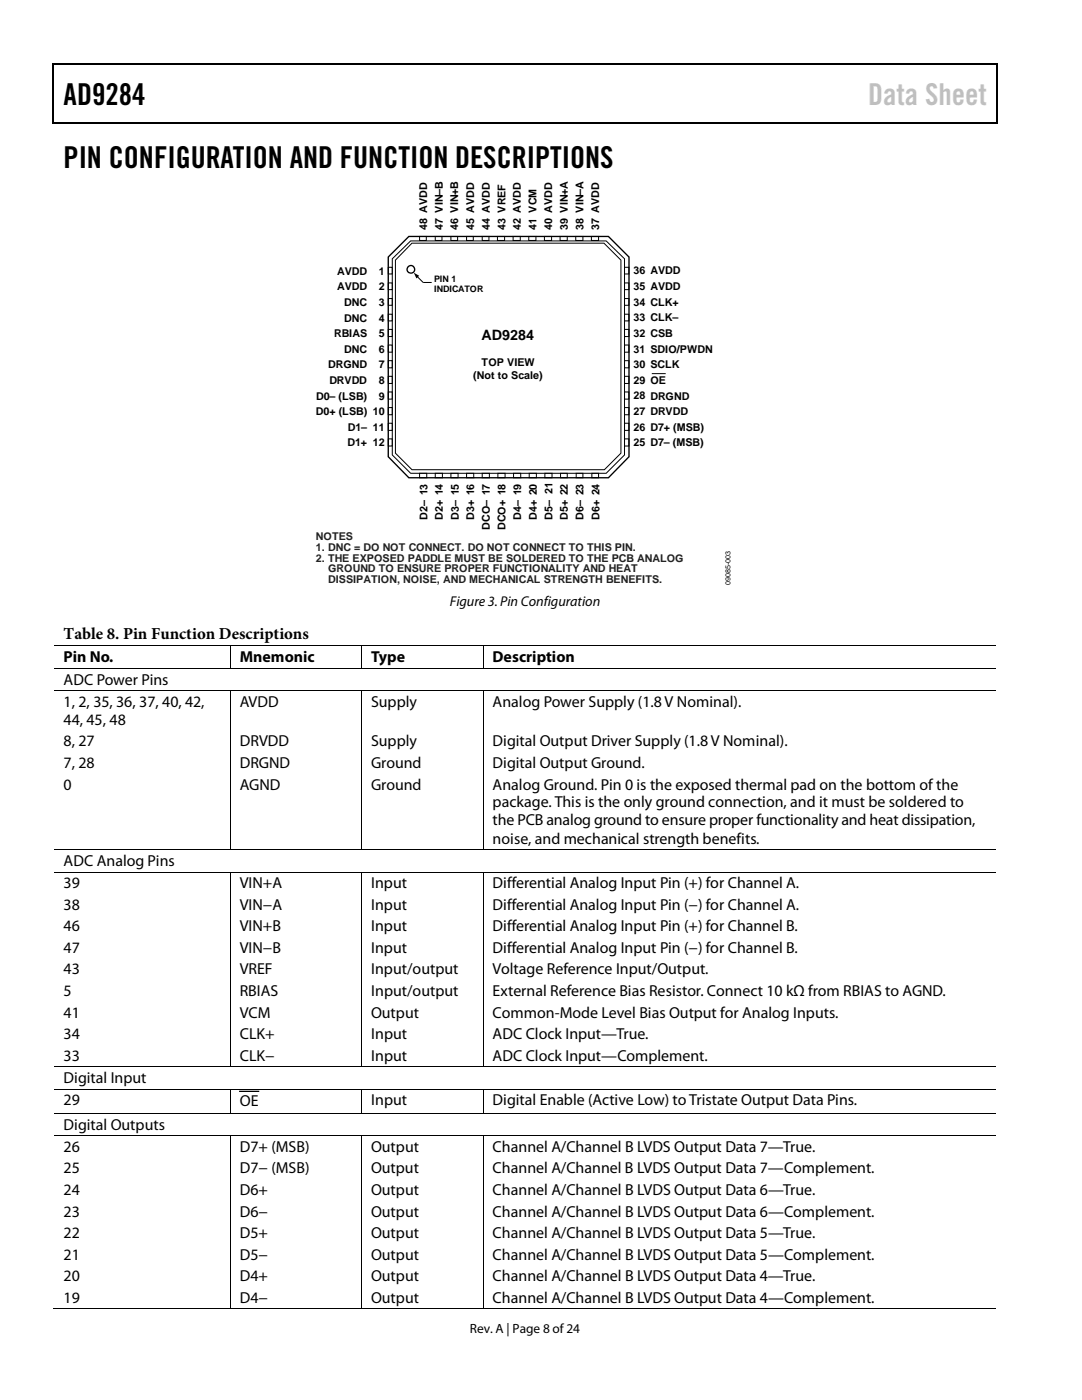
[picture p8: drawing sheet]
<svg xmlns="http://www.w3.org/2000/svg" width="216mm" height="279mm" viewBox="0 0 216 279" stroke-linecap="round" stroke-linejoin="round" font-family="sans-serif">
<defs><g id="words">
<g font-size="6">
<text x="12.7" y="20.9">AD9284</text>
<text x="12.7" y="33.6">PIN CONFIGURATION AND FUNCTION DESCRIPTIONS</text>
</g>
<text font-size="6" fill="#c1c1c1" x="173.2" y="20.9">Data Sheet</text>
<text font-size="3.3" x="12.7" y="127.6">Table 8. Pin Function Descriptions</text>
<g font-size="3.2">
<text x="12.7" y="132.1">Pin No.</text>
<text x="12.7" y="136.6">ADC Power Pins</text>
<text x="47.8" y="132.1">Mnemonic</text>
<text x="74" y="132.1">Type</text>
<text x="98.3" y="132.1">Description</text>
<text x="12.7" y="141.1">1, 2, 35, 36, 37, 40, 42,</text>
<text x="47.8" y="141.1">AVDD</text>
<text x="74" y="141.1">Supply</text>
<text x="98.3" y="141.1">Analog Power Supply (1.8V Nominal).</text>
<text x="12.7" y="144.7">44, 45, 48</text>
<text x="12.7" y="149">8, 27</text>
<text x="47.8" y="149">DRVDD</text>
<text x="74" y="149">Supply</text>
<text x="98.3" y="149">Digital Output Driver Supply (1.8V Nominal).</text>
<text x="12.7" y="153.2">7, 28</text>
<text x="47.8" y="153.2">DRGND</text>
<text x="74" y="153.2">Ground</text>
<text x="98.3" y="153.2">Digital Output Ground.</text>
<text x="12.7" y="157.6">0</text>
<text x="47.8" y="157.6">AGND</text>
<text x="74" y="157.6">Ground</text>
<text x="98.3" y="161.1">package. This is the only ground connection, and it must be soldered to</text>
<text x="98.3" y="157.6">Analog Ground. Pin 0 is the exposed thermal pad on the bottom of the</text>
<text x="98.3" y="164.7">the PCB analog ground to ensure proper functionality and heat dissipation,</text>
<text x="12.7" y="172.8">ADC Analog Pins</text>
<text x="98.3" y="168.4">noise, and mechanical strength benefits.</text>
<text x="12.7" y="177.3">39</text>
<text x="47.8" y="177.3">VIN+A</text>
<text x="74" y="177.3">Input</text>
<text x="98.3" y="177.3">Differential Analog Input Pin (+) for Channel A.</text>
<text x="12.7" y="181.6">38</text>
<text x="12.7" y="185.9">46</text>
<text x="47.8" y="185.9">VIN+B</text>
<text x="47.8" y="181.6">VIN−A</text>
<text x="74" y="181.6">Input</text>
<text x="74" y="185.9">Input</text>
<text x="98.3" y="181.6">Differential Analog Input Pin (−) for Channel A.</text>
<text x="98.3" y="185.9">Differential Analog Input Pin (+) for Channel B.</text>
<text x="12.7" y="190.2">47</text>
<text x="47.8" y="190.2">VIN−B</text>
<text x="74" y="190.2">Input</text>
<text x="98.3" y="190.2">Differential Analog Input Pin (−) for Channel B.</text>
<text x="12.7" y="194.5">43</text>
<text x="47.8" y="194.5">VREF</text>
<text x="74" y="194.5">Input/output</text>
<text x="98.3" y="194.5">Voltage Reference Input/Output.</text>
<text x="12.7" y="198.8">5</text>
<text x="12.7" y="203.1">41</text>
<text x="47.8" y="198.8">RBIAS</text>
<text x="47.8" y="203.1">VCM</text>
<text x="74" y="198.8">Input/output</text>
<text x="74" y="203.1">Output</text>
<text x="98.3" y="198.8">External Reference Bias Resistor. Connect 10 kΩ from RBIAS to AGND.</text>
<text x="98.3" y="203.1">Common-Mode Level Bias Output for Analog Inputs.</text>
<text x="12.7" y="207.3">34</text>
<text x="47.8" y="207.3">CLK+</text>
<text x="74" y="207.3">Input</text>
<text x="98.3" y="207.3">ADC Clock Input—True.</text>
<text x="12.7" y="211.7">33</text>
<text x="47.8" y="211.7">CLK−</text>
<text x="74" y="211.7">Input</text>
<text x="98.3" y="211.7">ADC Clock Input—Complement.</text>
<text x="12.7" y="216.1">Digital Input</text>
<text x="12.7" y="220.6">29</text>
<text x="47.8" y="220.6">OE</text>
<text x="74" y="220.6">Input</text>
<text x="98.3" y="220.6">Digital Enable (Active Low) to Tristate Output Data Pins.</text>
<text x="12.7" y="225.4">Digital Outputs</text>
<text x="12.7" y="229.9">26</text>
<text x="47.8" y="229.9">D7+ (MSB)</text>
<text x="74" y="229.9">Output</text>
<text x="98.3" y="229.9">Channel A/Channel B LVDS Output Data 7—True.</text>
<text x="12.7" y="234.2">25</text>
<text x="12.7" y="238.5">24</text>
<text x="47.8" y="234.2">D7− (MSB)</text>
<text x="47.8" y="238.5">D6+</text>
<text x="74" y="234.2">Output</text>
<text x="74" y="238.5">Output</text>
<text x="98.3" y="234.2">Channel A/Channel B LVDS Output Data 7—Complement.</text>
<text x="98.3" y="238.5">Channel A/Channel B LVDS Output Data 6—True.</text>
<text x="12.7" y="242.8">23</text>
<text x="47.8" y="242.8">D6−</text>
<text x="74" y="242.8">Output</text>
<text x="98.3" y="242.8">Channel A/Channel B LVDS Output Data 6—Complement.</text>
<text x="12.7" y="247.1">22</text>
<text x="12.7" y="251.4">21</text>
<text x="47.8" y="247.1">D5+</text>
<text x="47.8" y="251.4">D5−</text>
<text x="74" y="247.1">Output</text>
<text x="74" y="251.4">Output</text>
<text x="98.3" y="247.1">Channel A/Channel B LVDS Output Data 5—True.</text>
<text x="98.3" y="251.4">Channel A/Channel B LVDS Output Data 5—Complement.</text>
<text x="12.7" y="255.7">20</text>
<text x="47.8" y="255.7">D4+</text>
<text x="74" y="255.7">Output</text>
<text x="98.3" y="255.7">Channel A/Channel B LVDS Output Data 4—True.</text>
<text x="12.7" y="260">19</text>
<text x="47.8" y="260">D4−</text>
<text x="74" y="260">Output</text>
<text x="98.3" y="260">Channel A/Channel B LVDS Output Data 4—Complement.</text>
</g>
<text font-size="2.9" x="96.1" y="67.8">AD9284</text>
<text font-size="2.8" x="89.7" y="120.9">Figure 3. Pin Configuration</text>
<text font-size="2.7" x="93.8" y="266">Rev. A | Page 8 of24</text>
<g font-size="2.1">
<text x="85.2" y="45.8" transform="rotate(-90 85.2 45.8)">48 AVDD</text>
<text x="88.3" y="45.8" transform="rotate(-90 88.3 45.8)">47 VIN–B</text>
<text x="91.4" y="45.8" transform="rotate(-90 91.4 45.8)">46 VIN+B</text>
<text x="94.6" y="45.8" transform="rotate(-90 94.6 45.8)">45 AVDD</text>
<text x="97.7" y="45.8" transform="rotate(-90 97.7 45.8)">44 AVDD</text>
<text x="100.9" y="45.8" transform="rotate(-90 100.9 45.8)">43 VREF</text>
<text x="103.9" y="45.8" transform="rotate(-90 103.9 45.8)">42 AVDD</text>
<text x="107.1" y="45.8" transform="rotate(-90 107.1 45.8)">41 VCM</text>
<text x="110.2" y="45.8" transform="rotate(-90 110.2 45.8)">40 AVDD</text>
<text x="113.3" y="45.8" transform="rotate(-90 113.3 45.8)">39 VIN+A</text>
<text x="116.4" y="45.8" transform="rotate(-90 116.4 45.8)">38 VIN–A</text>
<text x="119.5" y="45.8" transform="rotate(-90 119.5 45.8)">37 AVDD</text>
<text x="67.3" y="54.8">AVDD</text>
<text x="67.3" y="57.9">AVDD</text>
<text x="75.6" y="54.8">1</text>
<text x="75.6" y="57.9">2</text>
<text x="126.4" y="54.8">36 AVDD</text>
<text x="126.4" y="57.9">35 AVDD</text>
<text x="68.7" y="61.1">DNC</text>
<text x="68.7" y="64.2">DNC</text>
<text x="75.6" y="61.1">3</text>
<text x="75.6" y="64.2">4</text>
<text x="126.4" y="61">34 CLK+</text>
<text x="126.4" y="64.1">33 CLK–</text>
<text x="66.7" y="67.3">RBIAS</text>
<text x="68.7" y="70.4">DNC</text>
<text x="75.6" y="67.3">5</text>
<text x="75.6" y="70.4">6</text>
<text x="126.4" y="67.3">32 CSB</text>
<text x="126.4" y="70.4">31 SDIO/PWDN</text>
<text x="65.5" y="73.5">DRGND</text>
<text x="65.7" y="76.6">DRVDD</text>
<text x="75.6" y="73.5">7</text>
<text x="75.6" y="76.6">8</text>
<text x="94.4" y="75.6">(Not to Scale)</text>
<text x="96.1" y="73">TOP VIEW</text>
<text x="126.4" y="73.5">30 SCLK</text>
<text x="126.4" y="76.6">29 OE</text>
<text x="63" y="82.9">D0+ (LSB) 10</text>
<text x="63.1" y="79.8">D0– (LSB)</text>
<text x="75.6" y="79.8">9</text>
<text x="126.4" y="79.7">28 DRGND</text>
<text x="126.4" y="82.8">27 DRVDD</text>
<text x="69.3" y="89.1">D1+ 12</text>
<text x="69.4" y="86">D1– 11</text>
<text x="126.4" y="85.9">26 D7+ (MSB)</text>
<text x="126.4" y="89.1">25 D7– (MSB)</text>
<text x="85.3" y="103.7" transform="rotate(-90 85.3 103.7)">D2– 13</text>
<text x="88.4" y="103.7" transform="rotate(-90 88.4 103.7)">D2+ 14</text>
<text x="91.6" y="103.7" transform="rotate(-90 91.6 103.7)">D3– 15</text>
<text x="94.6" y="103.7" transform="rotate(-90 94.6 103.7)">D3+ 16</text>
<text x="97.7" y="105.7" transform="rotate(-90 97.7 105.7)">DCO– 17</text>
<text x="100.9" y="105.8" transform="rotate(-90 100.9 105.8)">DCO+ 18</text>
<text x="104" y="103.7" transform="rotate(-90 104 103.7)">D4– 19</text>
<text x="107.1" y="103.7" transform="rotate(-90 107.1 103.7)">D4+ 20</text>
<text x="110.2" y="103.7" transform="rotate(-90 110.2 103.7)">D5– 21</text>
<text x="113.3" y="103.7" transform="rotate(-90 113.3 103.7)">D5+ 22</text>
<text x="116.5" y="103.7" transform="rotate(-90 116.5 103.7)">D6– 23</text>
<text x="119.6" y="103.7" transform="rotate(-90 119.6 103.7)">D6+ 24</text>
</g>
<g font-size="2.1" fill="#231f20">
<text x="63" y="107.8">NOTES</text>
<text x="63" y="109.9">1. DNC = DO NOT CONNECT. DO NOT CONNECT TO THIS PIN.</text>
<text x="63" y="112.1">2. THE EXPOSED PADDLE MUST BE SOLDERED TO THE PCB ANALOG</text>
<text x="65.5" y="114.2">GROUND TO ENSURE PROPER FUNCTIONALITY AND HEAT</text>
<text x="65.5" y="116.4">DISSIPATION, NOISE, AND MECHANICAL STRENGTH BENEFITS.</text>
</g>
<g font-size="1.8">
<text x="86.6" y="56.2">PIN 1</text>
<text x="86.6" y="58.3">INDICATOR</text>
</g>
<text font-size="1.4" x="145.8" y="116.8" transform="rotate(-90 145.8 116.8)">09085-003</text>
</g></defs>
<path d="M10.5 12.7h.3v1h-.3zM10.5 12.7h.3v.3h-.3zM133.3 12.7h.3v.3h-.3zM198.8 12.7h.2v1h-.2zM198.8 12.7h.2v.3h-.2zM10.5 24.4h.3v.2h-.3zM133.1 24.4h.2v.2h-.2zM198.8 24.4h.2v.2h-.2zM82.6 54.4l1 .6-.5 .6z" fill="#000"/>
<path d="M10.7 13.7v10.7M10.8 12.8h122.5M133.6 12.8h65.2M198.9 13.7v10.7M10.8 24.5h188" fill="none" stroke="#000" stroke-width=".25"/>
<path d="M83.2 55.1l1.2 1.3" fill="none" stroke="#000" stroke-width=".2"/>
<circle cx="82" cy="53.8" r=".75" fill="#fff"/>
<g fill="none" stroke="#000" stroke-width=".27">
<path d="M77.5 51.3l4.1-4.1h39.8l4.1 4.1v39.9l-4.1 4.1h-39.8l-4.1-4.1z"/>
<circle cx="82" cy="53.8" r=".75"/>
</g>
<g fill="none" stroke="#000" stroke-width=".2">
<path d="M77.5 59.6h.8v1.3h-.8zM77.5 56.5h.8v1.3h-.8zM77.5 53.3h.8v1.4h-.8zM78.3 51.6l3.6-3.5h39.1l3.6 3.5v39.2l-3.6 3.7h-39.1l-3.6-3.7zM82.2 48.5h38.3l3.4 3.4v38.5l-3.3 3.3h-38.4l-3.3-3.3v-38.5zM83.7 47.2h1.4v.8h-1.4zM84.4 56.4h1.7M86.8 47.2h1.4v.8h-1.4zM90 47.2h1.3v.8h-1.3zM93.1 47.2h1.3v.8h-1.3zM96.2 47.2h1.4v.8h-1.4zM99.3 47.2h1.4v.8h-1.4z"/>
<path d="M102.4 47.2h1.4v.8h-1.4zM105.5 47.2h1.4v.8h-1.4zM108.6 47.2h1.5v.8h-1.5zM111.8 47.2h1.4v.8h-1.4zM114.9 47.2h1.4v.8h-1.4zM118 47.2h1.4v.8h-1.4zM124.6 59.6h.9v1.3h-.9zM124.6 56.5h.9v1.3h-.9zM124.6 53.3h.9v1.4h-.9zM77.5 78.2h.8v1.5h-.8zM77.5 75.1h.8v1.4h-.8zM77.5 72h.8v1.4h-.8z"/>
<path d="M77.5 68.9h.8v1.4h-.8zM77.5 65.7h.8v1.5h-.8zM77.5 62.7h.8v1.3h-.8zM124.6 78.2h.9v1.5h-.9zM124.6 75.1h.9v1.4h-.9zM124.6 72h.9v1.4h-.9zM124.6 68.9h.9v1.4h-.9zM124.6 65.7h.9v1.5h-.9zM124.6 62.7h.9v1.3h-.9zM130.1 74.6h2.7M77.5 87.6h.8v1.4h-.8zM77.5 84.5h.8v1.4h-.8z"/>
<path d="M77.5 81.3h.8v1.5h-.8zM83.7 94.5h1.5v.8h-1.5zM86.8 94.5h1.5v.8h-1.5zM90 94.5h1.4v.8h-1.4zM93.1 94.5h1.4v.8h-1.4zM96.2 94.5h1.5v.8h-1.5zM99.3 94.5h1.5v.8h-1.5zM102.5 94.5h1.4v.8h-1.4zM105.6 94.5h1.4v.8h-1.4zM108.7 94.5h1.5v.8h-1.5zM111.8 94.5h1.4v.8h-1.4zM115 94.5h1.3v.8h-1.3z"/>
<path d="M118.1 94.5h1.3v.8h-1.3zM124.6 87.6h.9v1.4h-.9zM124.6 84.5h.9v1.4h-.9zM124.6 81.3h.9v1.5h-.9zM10.8 128.9h35M10.8 133.4h35M10.8 137.8h35M45.9 128.9v4.4M45.9 137.9v31.6M46 128.9h26.1M46 133.4h26.1M46 137.8h26.1"/>
<path d="M72.1 128.9v4.4M72.1 137.9v31.6M72.2 128.9h24.1M72.2 133.4h24.1M72.2 137.8h24.1M96.4 128.9v4.4M96.4 137.9v31.6M96.5 128.9h102.3M96.5 133.4h102.3M96.5 137.8h102.3M10.8 169.6h35M10.8 174h35"/>
<path d="M45.9 174.1v38.7M46 169.6h26.1M46 174h26.1M72.1 174.1v38.7M72.2 169.6h24.1M72.2 174h24.1M96.4 174.1v38.7M96.5 169.6h102.3M96.5 174h102.3M10.8 212.9h35M10.8 217.4h35M45.9 217.5v4.6"/>
<path d="M46 212.9h26.1M46 217.4h26.1M72.1 217.5v4.6M72.2 212.9h24.1M72.2 217.4h24.1M96.4 217.5v4.6M96.5 212.9h102.3M96.5 217.4h102.3M10.8 222.2h35M10.8 226.7h35M45.9 226.7v34.5M46 222.2h26.1"/>
<path d="M46 226.7h26.1M72.1 226.7v34.5M72.2 222.2h24.1M72.2 226.7h24.1M96.4 226.7v34.5M96.5 222.2h102.3M96.5 226.7h102.3M10.5 261.2h35.3M46 261.2h26.1M72.2 261.2h24.1M96.5 261.2h102.3"/>
</g>
<g fill="#000">
<path d="M45.8 128.8h.2v.1h-.2zM45.8 133.3h.2v.2h-.2zM45.8 137.8h.2v.1h-.2zM72.1 128.8h.1v.1h-.1zM72.1 133.3h.1v.2h-.1zM72.1 137.8h.1v.1h-.1zM96.3 128.8h.2v.1h-.2zM96.3 133.3h.2v.2h-.2zM96.3 137.8h.2v.1h-.2zM45.8 169.5h.2v.2h-.2zM45.8 173.9h.2v.2h-.2zM72.1 169.5h.1v.2h-.1z"/>
<path d="M72.1 173.9h.1v.2h-.1zM96.3 169.5h.2v.2h-.2zM96.3 173.9h.2v.2h-.2zM45.8 212.8h.2v.2h-.2zM45.8 217.3h.2v.2h-.2zM72.1 212.8h.1v.2h-.1zM72.1 217.3h.1v.2h-.1zM96.3 212.8h.2v.2h-.2zM96.3 217.3h.2v.2h-.2zM45.8 222.1h.2v.2h-.2zM45.8 226.6h.2v.1h-.2zM72.1 222.1h.1v.2h-.1z"/>
<path d="M72.1 226.6h.1v.1h-.1zM96.3 222.1h.2v.2h-.2zM96.3 226.6h.2v.1h-.2zM45.8 261.2h.2v.1h-.2zM72.1 261.2h.1v.1h-.1zM96.3 261.2h.2v.1h-.2z"/>
</g>
<path d="M47.8 217.8h3.8" fill="none" stroke="#000" stroke-width=".25"/>
<use href="#words"/>
</svg>
